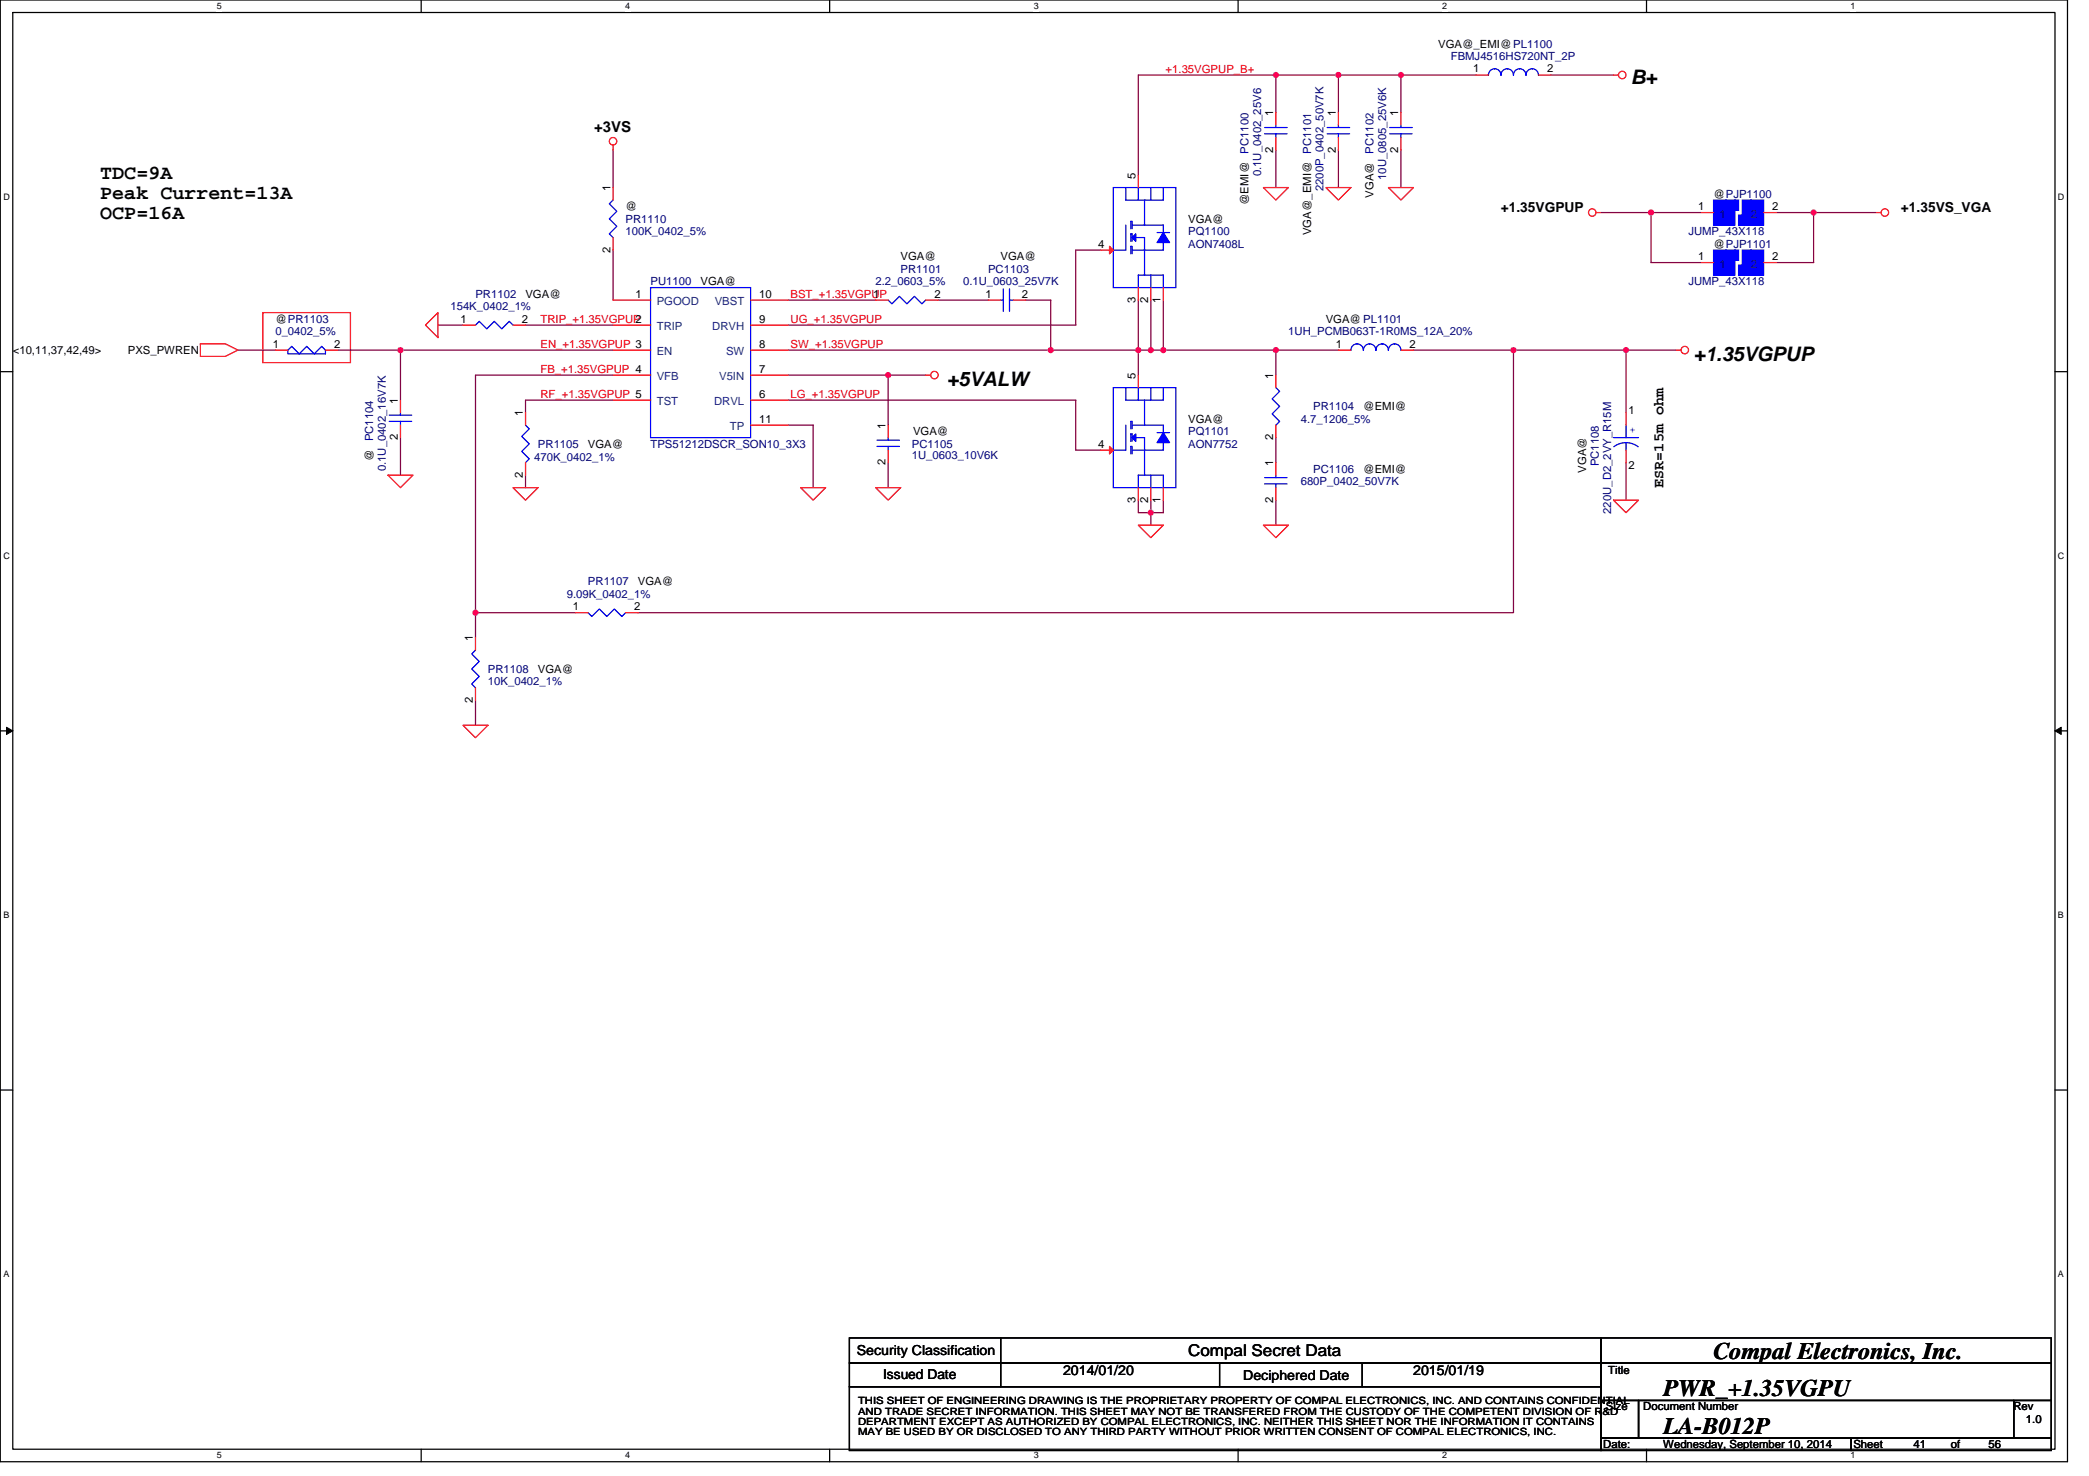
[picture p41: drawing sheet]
<svg xmlns="http://www.w3.org/2000/svg" width="297mm" height="210mm" viewBox="0 0 297 210" stroke-linecap="round" stroke-linejoin="round" font-family="sans-serif">
<defs><g id="words">
<g font-size="3.4">
<text x="243.6" y="193.3">Compal Electronics, Inc.</text>
<text x="236.5" y="198.6">PWR_+1.35VGPU</text>
<text x="236.5" y="203.9">LA-B012P</text>
</g>
<g font-size="2.8">
<text x="231.9" y="12">B+</text>
<text x="14.3" y="25.5">TDC=9A</text>
<text x="14.3" y="28.3">Peak Current=13A</text>
<text x="14.3" y="31.2">OCP=16A</text>
<text x="240.8" y="51.3">+1.35VGPUP</text>
<text x="134.6" y="54.9">+5VALW</text>
</g>
<text font-size="2.3" x="168.9" y="192.9">Compal Secret Data</text>
<g font-size="2.1">
<text x="84.5" y="18.8">+3VS</text>
<text x="236.5" y="69.3" transform="rotate(-90 236.5 69.3)">ESR=15m ohm</text>
</g>
<g font-size="2">
<text x="213.4" y="30.2">+1.35VGPUP</text>
<text x="270.3" y="30.2">+1.35VS_VGA</text>
<text x="121.8" y="192.7">Security Classification</text>
<text x="125.6" y="196.1">Issued Date</text>
<text x="151.2" y="195.6">2014/01/20</text>
<text x="176.8" y="196.3">Deciphered Date</text>
<text x="201" y="195.6">2015/01/19</text>
</g>
<g font-size="1.6" fill="#f00">
<text x="165.7" y="10.3">+1.35VGPUP_B+</text>
<text x="76.8" y="45.9">TRIP_+1.35VGPUP</text>
<text x="112.4" y="42.3">BST_+1.35VGPUP</text>
<text x="112.4" y="45.9">UG_+1.35VGPUP</text>
<text x="76.8" y="49.4">EN_+1.35VGPUP 3</text>
<text x="76.8" y="53">FB_+1.35VGPUP 4</text>
<text x="112.4" y="49.4">SW_+1.35VGPUP</text>
<text x="76.8" y="56.5">RF_+1.35VGPUP 5</text>
<text x="112.4" y="56.5">LG_+1.35VGPUP</text>
</g>
<g font-size="1.6">
<text x="204.5" y="6.8">VGA@_EMI@PL1100</text>
<text x="209.5" y="10.3">1</text>
<text x="220" y="10.3">2</text>
<text x="181" y="16.5" transform="rotate(-90 181 16.5)">1</text>
<text x="189.9" y="16.5" transform="rotate(-90 189.9 16.5)">1</text>
<text x="198.8" y="16.5" transform="rotate(-90 198.8 16.5)">1</text>
<text x="181" y="21.7" transform="rotate(-90 181 21.7)">2</text>
<text x="189.9" y="21.7" transform="rotate(-90 189.9 21.7)">2</text>
<text x="198.8" y="21.7" transform="rotate(-90 198.8 21.7)">2</text>
<text x="86.8" y="27.2" transform="rotate(-90 86.8 27.2)">1</text>
<text x="88.9" y="29.9">@</text>
<text x="161.5" y="25.4" transform="rotate(-90 161.5 25.4)">5</text>
<text x="177.5" y="29.2" transform="rotate(-90 177.5 29.2)">@EMI@</text>
<text x="195.3" y="28.1" transform="rotate(-90 195.3 28.1)">VGA@</text>
<text x="241.5" y="29.9">1</text>
<text x="243.6" y="28.1">@PJP1100</text>
<text x="252" y="29.9">2</text>
<text x="86.8" y="35.9" transform="rotate(-90 86.8 35.9)">2</text>
<text x="156.1" y="35.2">4</text>
<text x="168.9" y="31.7">VGA@</text>
<text x="186.4" y="33.4" transform="rotate(-90 186.4 33.4)">VGA@_EMI@</text>
<text x="243.6" y="35.2">@PJP1101</text>
<text x="99.6" y="40.5">VGA@</text>
<text x="128.1" y="37">VGA@</text>
<text x="142.3" y="37">VGA@</text>
<text x="241.5" y="37">1</text>
<text x="252" y="37">2</text>
<text x="39.2" y="45.9">@PR1103</text>
<text x="65.5" y="45.9">1</text>
<text x="74.2" y="45.9">2</text>
<text x="74.7" y="42.3">VGA@</text>
<text x="90.4" y="45.9">2</text>
<text x="90.4" y="42.3">1</text>
<text x="108" y="45.9">9</text>
<text x="108" y="42.3">10</text>
<text x="124.1" y="42.3">1</text>
<text x="132.9" y="42.3">2</text>
<text x="140.1" y="42.3">1</text>
<text x="145.3" y="42.3">2</text>
<text x="161.5" y="43" transform="rotate(-90 161.5 43)">3</text>
<text x="163.3" y="43" transform="rotate(-90 163.3 43)">2</text>
<text x="165" y="43" transform="rotate(-90 165 43)">1</text>
<text x="188.5" y="45.9">VGA@ PL1101</text>
<text x="1.8" y="50.3">&lt;10,11,37,42,49&gt;</text>
<text x="18.2" y="50.3">PXS_PWREN</text>
<text x="38.8" y="49.4">1</text>
<text x="47.5" y="49.4">2</text>
<text x="108" y="53">7</text>
<text x="108" y="49.4">8</text>
<text x="161.5" y="53.9" transform="rotate(-90 161.5 53.9)">5</text>
<text x="181" y="53.9" transform="rotate(-90 181 53.9)">1</text>
<text x="189.9" y="49.4">1</text>
<text x="200.4" y="49.4">2</text>
<text x="56.6" y="57.4" transform="rotate(-90 56.6 57.4)">1</text>
<text x="74.4" y="59.2" transform="rotate(-90 74.4 59.2)">1</text>
<text x="108" y="56.5">6</text>
<text x="193.8" y="58.3">@EMI@</text>
<text x="231.5" y="58.9">1</text>
<text x="53.1" y="65.6" transform="rotate(-90 53.1 65.6)">@</text>
<text x="56.6" y="62.6" transform="rotate(-90 56.6 62.6)">2</text>
<text x="83.6" y="63.7">VGA@</text>
<text x="108" y="60.1">11</text>
<text x="125.9" y="61" transform="rotate(-90 125.9 61)">1</text>
<text x="129.8" y="61.9">VGA@</text>
<text x="156.1" y="63.6">4</text>
<text x="168.9" y="60.1">VGA@</text>
<text x="181" y="62.6" transform="rotate(-90 181 62.6)">2</text>
<text x="74.4" y="67.9" transform="rotate(-90 74.4 67.9)">2</text>
<text x="125.9" y="66.1" transform="rotate(-90 125.9 66.1)">2</text>
<text x="161.5" y="71.5" transform="rotate(-90 161.5 71.5)">3</text>
<text x="163.3" y="71.5" transform="rotate(-90 163.3 71.5)">2</text>
<text x="165" y="71.5" transform="rotate(-90 165 71.5)">1</text>
<text x="181" y="71.5" transform="rotate(-90 181 71.5)">2</text>
<text x="181" y="66.3" transform="rotate(-90 181 66.3)">1</text>
<text x="193.8" y="67.2">@EMI@</text>
<text x="225.5" y="67.2" transform="rotate(-90 225.5 67.2)">VGA@</text>
<text x="231.5" y="66.7">2</text>
<text x="90.7" y="83.2">VGA@</text>
<text x="81.5" y="86.8">1</text>
<text x="90.2" y="86.8">2</text>
<text x="67.2" y="91.2" transform="rotate(-90 67.2 91.2)">1</text>
<text x="76.5" y="95.7">VGA@</text>
<text x="67.2" y="99.9" transform="rotate(-90 67.2 99.9)">2</text>
<text x="228.7" y="195.4">Title</text>
<text x="228.3" y="200.6">Size</text>
<text x="233.7" y="200.6">Document Number</text>
<text x="286.3" y="200.6">Rev</text>
<text x="288.1" y="202.3">1.0</text>
<text x="228" y="205.9">Date:</text>
<text x="236.5" y="205.9">Wednesday, September 10, 2014</text>
<text x="263.5" y="205.9">Sheet</text>
<text x="272.1" y="205.9">41</text>
<text x="277.4" y="205.9">of</text>
<text x="282.7" y="205.9">56</text>
</g>
<g font-size="1.6" fill="#000080">
<text x="206.3" y="8.5">FBMJ4516HS720NT_2P</text>
<text x="177.5" y="21.9" transform="rotate(-90 177.5 21.9)">PC1100</text>
<text x="186.4" y="21.9" transform="rotate(-90 186.4 21.9)">PC1101</text>
<text x="195.3" y="21.9" transform="rotate(-90 195.3 21.9)">PC1102</text>
<text x="179.3" y="25.1" transform="rotate(-90 179.3 25.1)">0.1U_0402_25V6</text>
<text x="188.2" y="27.2" transform="rotate(-90 188.2 27.2)">2200P_0402_50V7K</text>
<text x="197.1" y="25.6" transform="rotate(-90 197.1 25.6)">10U_0805_25V6K</text>
<text x="88.9" y="31.7">PR1110</text>
<text x="88.9" y="33.4">100K_0402_5%</text>
<text x="168.9" y="33.4">PQ1100</text>
<text x="168.9" y="35.2">AON7408L</text>
<text x="240.1" y="33.4">JUMP_43X118</text>
<text x="92.5" y="40.5">PU1100</text>
<text x="124.5" y="40.5">2.2_0603_5%</text>
<text x="128.1" y="38.8">PR1101</text>
<text x="136.9" y="40.5">0.1U_0603_25V7K</text>
<text x="140.5" y="38.8">PC1103</text>
<text x="240.1" y="40.5">JUMP_43X118</text>
<text x="39.2" y="47.7">0_0402_5%</text>
<text x="64" y="44.1">154K_0402_1%</text>
<text x="67.6" y="42.3">PR1102</text>
<text x="183.2" y="47.7">1UH_PCMB063T-1R0MS_12A_20%</text>
<text x="186.7" y="58.3">PR1104</text>
<text x="53.1" y="62.8" transform="rotate(-90 53.1 62.8)">PC1104</text>
<text x="76" y="65.6">470K_0402_1%</text>
<text x="76.5" y="63.7">PR1105</text>
<text x="92.5" y="63.7">TPS51212DSCR_SON10_3X3</text>
<text x="129.7" y="63.7">PC1105</text>
<text x="129.7" y="65.3">1U_0603_10V6K</text>
<text x="168.9" y="61.9">PQ1101</text>
<text x="168.9" y="63.7">AON7752</text>
<text x="185" y="60.1">4.7_1206_5%</text>
<text x="54.9" y="67" transform="rotate(-90 54.9 67)">0.1U_0402_16V7K</text>
<text x="185" y="69">680P_0402_50V7K</text>
<text x="186.7" y="67.2">PC1106</text>
<text x="227.3" y="66.3" transform="rotate(-90 227.3 66.3)">PC1108</text>
<text x="229.1" y="73.1" transform="rotate(-90 229.1 73.1)">220U_D2_2VY_R15M</text>
<text x="83.6" y="83.2">PR1107</text>
<text x="80.6" y="85">9.09K_0402_1%</text>
<text x="69.4" y="95.7">PR1108</text>
<text x="69.4" y="97.4">10K_0402_1%</text>
</g>
<g font-size="1.6" fill="#004080">
<text x="244.5" y="30.9">1</text>
<text x="249" y="30.9">2</text>
<text x="244.5" y="38.1">1</text>
<text x="249" y="38.1">2</text>
<text x="93.4" y="46.9">TRIP</text>
<text x="93.4" y="43.4">PGOOD</text>
<text x="101.3" y="46.9">DRVH</text>
<text x="101.6" y="43.4">VBST</text>
<text x="93.4" y="50.5">EN</text>
<text x="103.2" y="50.5">SW</text>
<text x="93.4" y="57.6">TST</text>
<text x="93.4" y="54.1">VFB</text>
<text x="101.5" y="57.6">DRVL</text>
<text x="102.3" y="54.1">V5IN</text>
<text x="103.8" y="61.2">TP</text>
</g>
<text font-size="1.6" fill="#00f" x="231.7" y="61.6">+</text>
<g font-size="1.4">
<text x="122" y="199.7">THIS SHEET OF ENGINEERING DRAWING IS THE PROPRIETARY PROPERTY OF COMPAL ELECTRONICS, INC. AND CONTAINS CONFIDENTIAL</text>
<text x="122" y="201.2">AND TRADE SECRET INFORMATION. THIS SHEET MAY NOT BE TRANSFERED FROM THE CUSTODY OF THE COMPETENT DIVISION OF R&amp;D</text>
<text x="122" y="202.6">DEPARTMENT EXCEPT AS AUTHORIZED BY COMPAL ELECTRONICS, INC. NEITHER THIS SHEET NOR THE INFORMATION IT CONTAINS</text>
<text x="122" y="204.1">MAY BE USED BY OR DISCLOSED TO ANY THIRD PARTY WITHOUT PRIOR WRITTEN CONSENT OF COMPAL ELECTRONICS, INC.</text>
</g>
<g font-size="1.3">
<text x="30.8" y="1.3">5</text>
<text x="88.9" y="1.3">4</text>
<text x="147" y="1.3">3</text>
<text x="205.1" y="1.3">2</text>
<text x="263.1" y="1.3">1</text>
<text x=".5" y="28.5">D</text>
<text x="292.6" y="28.5">D</text>
<text x=".5" y="79.5">C</text>
<text x="292.6" y="79.5">C</text>
<text x=".5" y="130.6">B</text>
<text x="292.6" y="130.6">B</text>
<text x=".5" y="181.7">A</text>
<text x="292.6" y="181.7">A</text>
<text x="30.8" y="207.4">5</text>
<text x="88.9" y="207.4">4</text>
<text x="147" y="207.4">3</text>
<text x="205.1" y="207.4">2</text>
<text x="263.1" y="207.4">1</text>
</g>
</g></defs>
<path d="M0 0h294v207.9h-294zM1.8 1.8h290.4v204.3h-290.4z" fill="none" stroke="#000" stroke-width=".18"/>
<g fill="#fff">
<path d="M30.9 .2h.7v1.4h-.7z"/>
<path d="M30.9 206.3h.7v1.4h-.7z"/>
</g>
<path d="M59.9 0v1.8M59.9 206.1v1.8" fill="none" stroke="#000" stroke-width=".18"/>
<g fill="#fff">
<path d="M88.9 .2h.7v1.4h-.7z"/>
<path d="M88.9 206.3h.7v1.4h-.7z"/>
</g>
<path d="M118 0v1.8M118 206.1v1.8" fill="none" stroke="#000" stroke-width=".18"/>
<g fill="#fff">
<path d="M147 .2h.7v1.4h-.7z"/>
<path d="M147 206.3h.7v1.4h-.7z"/>
</g>
<path d="M176 0v1.8M176 206.1v1.8" fill="none" stroke="#000" stroke-width=".18"/>
<g fill="#fff">
<path d="M205.1 .2h.7v1.4h-.7z"/>
<path d="M205.1 206.3h.7v1.4h-.7z"/>
</g>
<path d="M234.1 0v1.8M234.1 206.1v1.8" fill="none" stroke="#000" stroke-width=".18"/>
<g fill="#fff">
<path d="M263.2 .2h.7v1.4h-.7z"/>
<path d="M263.2 206.3h.7v1.4h-.7z"/>
<path d="M.5 27.3h.9v1.4h-.9z"/>
<path d="M292.6 27.3h1v1.4h-1z"/>
<path d="M.5 78.4h.9v1.4h-.9z"/>
<path d="M292.6 78.4h1v1.4h-1z"/>
</g>
<path d="M0 52.9h1.8M292.2 52.9h1.8" fill="none" stroke="#000" stroke-width=".18"/>
<g fill="#fff">
<path d="M.5 129.5h.8v1.4h-.8z"/>
<path d="M292.6 129.5h.9v1.4h-.9z"/>
</g>
<path d="M0 103.9h1.8M292.2 103.9h1.8" fill="none" stroke="#000" stroke-width=".18"/>
<path d="M.9 103.4l.9 .5-.9 .5zM292.2 103.9l.9-.5v1z" fill="#000"/>
<path d="M.9 103.4l.9 .5-.9 .5zM292.2 103.9l.9-.5v1z" fill="none" stroke="#000" stroke-width=".14"/>
<g fill="#fff">
<path d="M.5 180.6h.8v1.4h-.8z"/>
<path d="M292.6 180.6h.9v1.4h-.9z"/>
</g>
<path d="M0 155h1.8M292.2 155h1.8" fill="none" stroke="#000" stroke-width=".18"/>
<path d="M37.4 44.5h12.4v7.1h-12.4z" fill="none" stroke="#f00" stroke-width=".18"/>
<path d="M161.9 10.7v14.2M199.2 10.7h10.7M220.5 10.7h8.9M67.6 53.3v37.4M149.4 42.7v7.1h12.5v3.5" fill="none" stroke="#800040" stroke-width=".18"/>
<circle cx="161.9" cy="49.8" r=".35" fill="#f0f"/>
<circle cx="161.9" cy="49.8" r=".35" fill="none" stroke="#f0f" stroke-width=".18"/>
<path d="M112.1 42.7h12.4M112.1 49.8h37.3M161.9 49.8h1.7M181.4 49.8v3.5" fill="none" stroke="#800040" stroke-width=".18"/>
<circle cx="149.4" cy="49.8" r=".35" fill="#f0f"/>
<circle cx="149.4" cy="49.8" r=".35" fill="none" stroke="#f0f" stroke-width=".18"/>
<path d="M112.1 46.2h40.9M112.1 56.9h40.9M67.6 87.1h14.2" fill="none" stroke="#800040" stroke-width=".18"/>
<circle cx="67.6" cy="87.1" r=".35" fill="#f0f"/>
<circle cx="67.6" cy="87.1" r=".35" fill="none" stroke="#f0f" stroke-width=".18"/>
<path d="M131.6 53.3h-5.3v7.2M133.4 42.7h7.1M115.6 60.5v8.9" fill="none" stroke="#800040" stroke-width=".18"/>
<circle cx="126.3" cy="53.3" r=".35" fill="#f0f"/>
<circle cx="126.3" cy="53.3" r=".35" fill="none" stroke="#f0f" stroke-width=".18"/>
<path d="M33.8 49.8h5.4M62.3 46.2h3.5M112.1 53.3h14.2M181.4 49.8h8.9M126.3 65.8v3.6" fill="none" stroke="#800040" stroke-width=".18"/>
<circle cx="181.4" cy="49.8" r=".35" fill="#f0f"/>
<circle cx="181.4" cy="49.8" r=".35" fill="none" stroke="#f0f" stroke-width=".18"/>
<path d="M67.6 53.3h19.6M74.7 46.2h12.5M74.7 56.9h12.5M87.2 49.8h-30.3v7.1M145.9 42.7h3.5M74.7 67.6v1.8M153 64h3.5" fill="none" stroke="#800040" stroke-width=".18"/>
<circle cx="56.9" cy="49.8" r=".35" fill="#f0f"/>
<circle cx="56.9" cy="49.8" r=".35" fill="none" stroke="#f0f" stroke-width=".18"/>
<path d="M181.4 10.7v5.3M190.3 10.7v5.3M199.2 10.7v5.3M74.7 56.9v1.8M161.9 42.7v7.1M163.6 42.7v7.1M56.9 62.2v5.4M112.1 60.5h3.5M181.4 62.2v3.6M181.4 71.1v3.6" fill="none" stroke="#800040" stroke-width=".18"/>
<circle cx="199.2" cy="10.7" r=".35" fill="#f0f"/>
<circle cx="199.2" cy="10.7" r=".35" fill="none" stroke="#f0f" stroke-width=".18"/>
<path d="M181.4 21.3v5.4M190.3 21.3v5.4M199.2 21.3v5.4M161.9 71.1v1.8M163.6 71.1v1.8h1.8v-1.8" fill="none" stroke="#800040" stroke-width=".18"/>
<circle cx="163.6" cy="72.9" r=".35" fill="#f0f"/>
<circle cx="163.6" cy="72.9" r=".35" fill="none" stroke="#f0f" stroke-width=".18"/>
<path d="M165.4 42.7v7.1h16M161.9 72.9h1.7v1.8" fill="none" stroke="#800040" stroke-width=".18"/>
<circle cx="165.4" cy="49.8" r=".35" fill="#f0f"/>
<circle cx="165.4" cy="49.8" r=".35" fill="none" stroke="#f0f" stroke-width=".18"/>
<path d="M163.6 49.8h1.8" fill="none" stroke="#800040" stroke-width=".18"/>
<circle cx="163.6" cy="49.8" r=".35" fill="#f0f"/>
<circle cx="163.6" cy="49.8" r=".35" fill="none" stroke="#f0f" stroke-width=".18"/>
<path d="M181.4 10.7h8.9M153 56.9v7.1" fill="none" stroke="#800040" stroke-width=".18"/>
<circle cx="190.3" cy="10.7" r=".35" fill="#f0f"/>
<circle cx="190.3" cy="10.7" r=".35" fill="none" stroke="#f0f" stroke-width=".18"/>
<circle cx="181.4" cy="10.7" r=".35" fill="#f0f"/>
<circle cx="181.4" cy="10.7" r=".35" fill="none" stroke="#f0f" stroke-width=".18"/>
<path d="M161.9 10.7h19.5M190.3 10.7h8.9M156.5 35.6h-3.5v10.6M238.3 49.8h-7.1v8.9M231.2 65.8v5.3M67.6 99.6v3.5" fill="none" stroke="#800040" stroke-width=".18"/>
<circle cx="231.2" cy="49.8" r=".35" fill="#f0f"/>
<circle cx="231.2" cy="49.8" r=".35" fill="none" stroke="#f0f" stroke-width=".18"/>
<path d="M227.7 30.2h7.1v7.1h7.1M266.8 30.2h-8.9v7.1h-5.4M48.1 49.8h8.8" fill="none" stroke="#800040" stroke-width=".18"/>
<circle cx="257.9" cy="30.2" r=".35" fill="#f0f"/>
<circle cx="257.9" cy="30.2" r=".35" fill="none" stroke="#f0f" stroke-width=".18"/>
<path d="M234.8 30.2h7.1" fill="none" stroke="#800040" stroke-width=".18"/>
<circle cx="234.8" cy="30.2" r=".35" fill="#f0f"/>
<circle cx="234.8" cy="30.2" r=".35" fill="none" stroke="#f0f" stroke-width=".18"/>
<path d="M87.2 21.3v5.4M87.2 35.6v7.1M252.5 30.2h5.4M231.2 49.8h-16v37.3h-124.5" fill="none" stroke="#800040" stroke-width=".18"/>
<circle cx="215.2" cy="49.8" r=".35" fill="#f0f"/>
<circle cx="215.2" cy="49.8" r=".35" fill="none" stroke="#f0f" stroke-width=".18"/>
<path d="M201 49.8h14.2" fill="none" stroke="#800040" stroke-width=".18"/>
<g fill="none" stroke="#f00" stroke-width=".18">
<path d="M229.4 10.7h.7M87.2 20.6v.7M179.6 26.7h3.6l-1.8 1.8zM188.5 26.7h3.6l-1.8 1.8zM197.4 26.7h3.6l-1.8 1.8zM226.9 30.2h.8M266.8 30.2h.7M28.5 48.9h3.5l1.8 .9-1.8 .9h-3.5zM60.5 46.2l1.8-1.7v3.5zM131.6 53.3h.7M238.3 49.8h.7M55.2 67.6h3.5l-1.8 1.8z"/>
<path d="M72.9 69.4h3.6l-1.8 1.7zM113.8 69.4h3.6l-1.8 1.7zM124.5 69.4h3.6l-1.8 1.7zM161.9 74.7h3.5l-1.8 1.8zM179.6 74.7h3.6l-1.8 1.8zM229.4 71.1h3.6l-1.8 1.8zM65.8 103.1h3.6l-1.8 1.8z"/>
<circle cx="230.7" cy="10.7" r=".53"/>
<circle cx="87.2" cy="20.1" r=".53"/>
<circle cx="226.4" cy="30.2" r=".53"/>
<circle cx="268" cy="30.2" r=".53"/>
<circle cx="132.9" cy="53.3" r=".53"/>
<circle cx="239.6" cy="49.8" r=".53"/>
</g>
<g fill="none" stroke="#000" stroke-width=".18">
<path d="M120.8 190.3h106.9v3.5h-106.9zM120.8 193.8h106.9v3.4h-106.9zM120.8 197.2h106.9v9.1h-106.9zM142.3 190.3v6.9M173.4 193.8v3.4M193.7 193.8v3.4M227.7 190.3h64v3.5h-64zM227.7 193.8h64v5.4h-64zM227.7 199.2h5.3v5.3h-5.3zM233 199.2h53.3v5.3h-53.3zM286.3 199.2h5.4v5.3h-5.4zM227.7 204.5h35.5v1.8h-35.5z"/>
<path d="M263.2 204.5h28.5v1.8h-28.5z"/>
</g>
<path d="M243.7 35.6h1.7v3.5h-1.7z" fill-rule="evenodd" fill="#00f"/>
<path d="M243.7 35.6h1.7v3.5h-1.7z" fill="none" stroke="#00f" stroke-width=".18"/>
<path d="M245.4 35.6h1.3v3.5h-1.3z" fill-rule="evenodd" fill="#00f"/>
<path d="M245.4 35.6h1.3v3.5h-1.3z" fill="none" stroke="#00f" stroke-width=".18"/>
<path d="M246.7 35.6h.5v1.4h-.5z" fill-rule="evenodd" fill="#00f"/>
<path d="M246.7 35.6h.5v1.4h-.5z" fill="none" stroke="#00f" stroke-width=".18"/>
<path d="M247.2 37.7h.5v1.4h-.5z" fill-rule="evenodd" fill="#00f"/>
<path d="M247.2 37.7h.5v1.4h-.5z" fill="none" stroke="#00f" stroke-width=".18"/>
<path d="M247.7 35.6h1.3v3.5h-1.3z" fill-rule="evenodd" fill="#00f"/>
<path d="M247.7 35.6h1.3v3.5h-1.3z" fill="none" stroke="#00f" stroke-width=".18"/>
<path d="M249 35.6h1.8v3.5h-1.8z" fill-rule="evenodd" fill="#00f"/>
<g fill="none" stroke="#00f" stroke-width=".18">
<path d="M179.8 19h3.2M179.8 18.1h3.2M181.4 17.8v.3M181.4 19v.6M188.7 19h3.2M188.7 18.1h3.2M190.3 17.8v.3M190.3 19v.6M197.6 19h3.2M197.6 18.1h3.2M199.2 17.8v.3M199.2 19v.6"/>
<path d="M211.6 10.7a.88 .88 0 0 1 .9-.9 .89 .89 0 0 1 .9 .9 .88 .88 0 0 1 .9-.9 .89 .89 0 0 1 .9 .9 .88 .88 0 0 1 .9-.9 .89 .89 0 0 1 .9 .9 .88 .88 0 0 1 .9-.9 .89 .89 0 0 1 .9 .9M87.2 28.5l-.6 .5 1.1 1.1-1.1 1 1.1 1.1-1.1 1.1 .6 .5M160.1 32v3.6h-1.8M160.8 32.5v-1h.2v1M160.8 36.1v-1.1h.2v1.1M160.8 34.3v-1h.2v1M161 32h4.4v1.1M161.5 33.8h1.2M161.9 39.1v1.8M161.9 26.7v1.8M162.7 28.5v3.5M162.7 35.6v3.5"/>
<path d="M163.6 39.1v1.8M163.6 26.7v1.8M164.5 33.1h1.8M165.4 26.7v1.8h-5.3v-1.8M165.4 34.5v1.1M165.4 39.1v1.8M249 35.6h1.8v3.5h-1.8zM67.6 46.2l.5-.5 1.1 1.1 1.1-1.1 1 1.1 1.1-1.1 .5 .5M181.4 55.1l.6 .6-1.1 1 1.1 1.1-1.1 1.1 1.1 1-.6 .6M74.7 60.5l.6 .5-1.1 1.1 1.1 1-1.1 1.1 1.1 1.1-.6 .5M179.8 68.8h3.2M179.8 67.9h3.2"/>
<path d="M181.4 67.6v.3M181.4 68.8v.6M67.6 92.5l-.5 .5 1 1.1-1 1 1 1.1-1 1.1 .5 .5M83.6 87.1l.5 .6 1.1-1.1 1.1 1.1 1-1.1 1.1 1.1 .6-.6"/>
</g>
<g fill="none" stroke="#f00" stroke-width=".18">
<path d="M181.4 16v1.8M181.4 19.6v1.7M190.3 16v1.8M190.3 19.6v1.7M199.2 16v1.8M199.2 19.6v1.7M209.9 10.7h1.7M218.8 10.7h1.7M87.2 26.7v1.8M87.2 33.8v1.8M241.9 37.3h1.8M250.8 37.3h1.7"/>
<path d="M65.8 46.2h1.8M72.9 46.2h1.8M74.7 58.7v1.8M181.4 53.3v1.8M74.7 65.8v1.8M181.4 65.8v1.8M181.4 69.4v1.7M181.4 60.5v1.7M67.6 90.7v1.8M67.6 97.8v1.8M81.8 87.1h1.8M89 87.1h1.7"/>
</g>
<path d="M165.4 33.1l.9 1.4h-1.8z" fill="#00f"/>
<path d="M161 35.6h4.4M165.4 33.1l.9 1.4h-1.8z" fill="none" stroke="#00f" stroke-width=".18"/>
<path d="M161.5 33.3v1l-.5-.5z" fill="#00f"/>
<path d="M158.3 26.7h8.9v14.2h-8.9zM161.5 33.3v1l-.5-.5zM161.9 39.1h3.5M162.7 33.8v1.8" fill="none" stroke="#00f" stroke-width=".18"/>
<path d="M157.8 35l.5 .6-.5 .5z" fill="#f00"/>
<path d="M156.5 35.6h1.8M157.8 35l.5 .6-.5 .5zM161.9 24.9v1.8M161.9 40.9v1.8M163.6 40.9v1.8M165.4 40.9v1.8M231.2 58.7v1.8M231.2 64v1.8" fill="none" stroke="#f00" stroke-width=".18"/>
<g fill="none" stroke="#00f" stroke-width=".18">
<path d="M160.1 55.1v1.8h5.3v-1.8M161.9 55.1v1.8M162.7 56.9v3.6M163.6 55.1v1.8M160.1 60.5v3.5h-1.8M160.8 61v-1.1h.2v1.1M160.8 64.5v-1h.2v1M160.8 62.8v-1.1h.2v1.1M161 60.5h4.4v1M161.5 62.2h1.2M161.9 67.6v1.8M162.7 64v3.6"/>
<path d="M163.6 67.6v1.8M164.5 61.5h1.8M165.4 62.9v1.1M165.4 67.6v1.8M229.4 62.2h3.6M229.5 63.5l1-.5 .7-.1 1.1 .3 .6 .3M231.2 60.5v1.7M231.2 62.9v1.1"/>
</g>
<path d="M165.4 61.5l.9 1.4h-1.8z" fill="#00f"/>
<path d="M161 64h4.4M165.4 61.5l.9 1.4h-1.8z" fill="none" stroke="#00f" stroke-width=".18"/>
<path d="M161.5 61.7v1.1l-.5-.6z" fill="#00f"/>
<path d="M158.3 55.1h8.9v14.3h-8.9zM161.5 61.7v1.1l-.5-.6zM161.9 67.6h3.5M162.7 62.2v1.8" fill="none" stroke="#00f" stroke-width=".18"/>
<path d="M157.8 63.5l.5 .5-.5 .5z" fill="#f00"/>
<path d="M39.2 49.8h1.7M46.3 49.8h1.8M124.5 42.7h1.8M131.6 42.7h1.8M140.5 42.7h1.8M144.1 42.7h1.8M161.9 53.3v1.8M156.5 64h1.8M157.8 63.5l.5 .5-.5 .5zM161.9 69.4v1.7M163.6 69.4v1.7M165.4 69.4v1.7" fill="none" stroke="#f00" stroke-width=".18"/>
<path d="M41.5 49.3l1 1 1.1-1 1.1 1 1-1 .6 .5v.5h-5.4v-.5zM126.3 42.7l.5 .5 1.1-1.1 1.1 1.1 1-1.1 1.1 1.1 .5-.5M142.3 42.7h.4M142.7 41.1v3.2M143.5 41.1v3.2M143.5 42.7h.6" fill="none" stroke="#00f" stroke-width=".18"/>
<path d="M243.7 28.5h1.7v3.5h-1.7z" fill-rule="evenodd" fill="#00f"/>
<path d="M243.7 28.5h1.7v3.5h-1.7z" fill="none" stroke="#00f" stroke-width=".18"/>
<path d="M245.4 28.5h1.3v3.5h-1.3z" fill-rule="evenodd" fill="#00f"/>
<path d="M245.4 28.5h1.3v3.5h-1.3z" fill="none" stroke="#00f" stroke-width=".18"/>
<path d="M246.7 28.5h.5v1.4h-.5z" fill-rule="evenodd" fill="#00f"/>
<path d="M246.7 28.5h.5v1.4h-.5z" fill="none" stroke="#00f" stroke-width=".18"/>
<path d="M247.2 30.6h.5v1.4h-.5z" fill-rule="evenodd" fill="#00f"/>
<path d="M247.2 30.6h.5v1.4h-.5z" fill="none" stroke="#00f" stroke-width=".18"/>
<path d="M247.7 28.5h1.3v3.5h-1.3z" fill-rule="evenodd" fill="#00f"/>
<path d="M247.7 28.5h1.3v3.5h-1.3z" fill="none" stroke="#00f" stroke-width=".18"/>
<path d="M249 28.5h1.8v3.5h-1.8z" fill-rule="evenodd" fill="#00f"/>
<g fill="none" stroke="#00f" stroke-width=".18">
<path d="M249 28.5h1.8v3.5h-1.8zM55.3 59.9h3.2M55.3 59h3.2M56.9 58.7v.3M56.9 59.9v.6M92.5 40.9h14.2v21.3h-14.2zM193.9 49.8a.88 .88 0 0 0-.9-.9 .88 .88 0 0 0-.9 .9M195.6 49.8a.88 .88 0 0 0-.8-.9 .88 .88 0 0 0-.9 .9M195.6 49.8a.88 .88 0 0 1 .9-.9 .88 .88 0 0 1 .9 .9 .88 .88 0 0 1 .9-.9 .88 .88 0 0 1 .9 .9M124.7 63.5h3.2M124.7 62.6h3.2M126.3 62.2v.4"/>
<path d="M126.3 63.5v.5"/>
</g>
<g fill="none" stroke="#f00" stroke-width=".18">
<path d="M241.9 30.2h1.8M250.8 30.2h1.7M56.9 56.9v1.8M87.2 49.8h5.3M87.2 46.2h5.3M87.2 56.9h5.3M87.2 53.3h5.3M87.2 42.7h5.3M106.7 53.3h5.4M106.7 46.2h5.4M106.7 49.8h5.4M106.7 56.9h5.4"/>
<path d="M106.7 42.7h5.4M190.3 49.8h1.8M199.2 49.8h1.8M56.9 60.5v1.7M106.7 60.5h5.4M126.3 60.5v1.7M126.3 64v1.8"/>
</g>
<circle cx="161.9" cy="49.8" r=".35" fill="#f0f"/>
<circle cx="161.9" cy="49.8" r=".35" fill="none" stroke="#f0f" stroke-width=".18"/>
<circle cx="149.4" cy="49.8" r=".35" fill="#f0f"/>
<circle cx="149.4" cy="49.8" r=".35" fill="none" stroke="#f0f" stroke-width=".18"/>
<circle cx="67.6" cy="87.1" r=".35" fill="#f0f"/>
<circle cx="67.6" cy="87.1" r=".35" fill="none" stroke="#f0f" stroke-width=".18"/>
<circle cx="126.3" cy="53.3" r=".35" fill="#f0f"/>
<circle cx="126.3" cy="53.3" r=".35" fill="none" stroke="#f0f" stroke-width=".18"/>
<circle cx="181.4" cy="49.8" r=".35" fill="#f0f"/>
<circle cx="181.4" cy="49.8" r=".35" fill="none" stroke="#f0f" stroke-width=".18"/>
<circle cx="56.9" cy="49.8" r=".35" fill="#f0f"/>
<circle cx="56.9" cy="49.8" r=".35" fill="none" stroke="#f0f" stroke-width=".18"/>
<circle cx="199.2" cy="10.7" r=".35" fill="#f0f"/>
<circle cx="199.2" cy="10.7" r=".35" fill="none" stroke="#f0f" stroke-width=".18"/>
<circle cx="163.6" cy="72.9" r=".35" fill="#f0f"/>
<circle cx="163.6" cy="72.9" r=".35" fill="none" stroke="#f0f" stroke-width=".18"/>
<circle cx="165.4" cy="49.8" r=".35" fill="#f0f"/>
<circle cx="165.4" cy="49.8" r=".35" fill="none" stroke="#f0f" stroke-width=".18"/>
<circle cx="163.6" cy="49.8" r=".35" fill="#f0f"/>
<circle cx="163.6" cy="49.8" r=".35" fill="none" stroke="#f0f" stroke-width=".18"/>
<circle cx="190.3" cy="10.7" r=".35" fill="#f0f"/>
<circle cx="190.3" cy="10.7" r=".35" fill="none" stroke="#f0f" stroke-width=".18"/>
<circle cx="181.4" cy="10.7" r=".35" fill="#f0f"/>
<circle cx="181.4" cy="10.7" r=".35" fill="none" stroke="#f0f" stroke-width=".18"/>
<circle cx="231.2" cy="49.8" r=".35" fill="#f0f"/>
<circle cx="231.2" cy="49.8" r=".35" fill="none" stroke="#f0f" stroke-width=".18"/>
<circle cx="257.9" cy="30.2" r=".35" fill="#f0f"/>
<circle cx="257.9" cy="30.2" r=".35" fill="none" stroke="#f0f" stroke-width=".18"/>
<circle cx="234.8" cy="30.2" r=".35" fill="#f0f"/>
<circle cx="234.8" cy="30.2" r=".35" fill="none" stroke="#f0f" stroke-width=".18"/>
<circle cx="215.2" cy="49.8" r=".35" fill="#f0f"/>
<circle cx="215.2" cy="49.8" r=".35" fill="none" stroke="#f0f" stroke-width=".18"/>
<use href="#words"/>
</svg>
